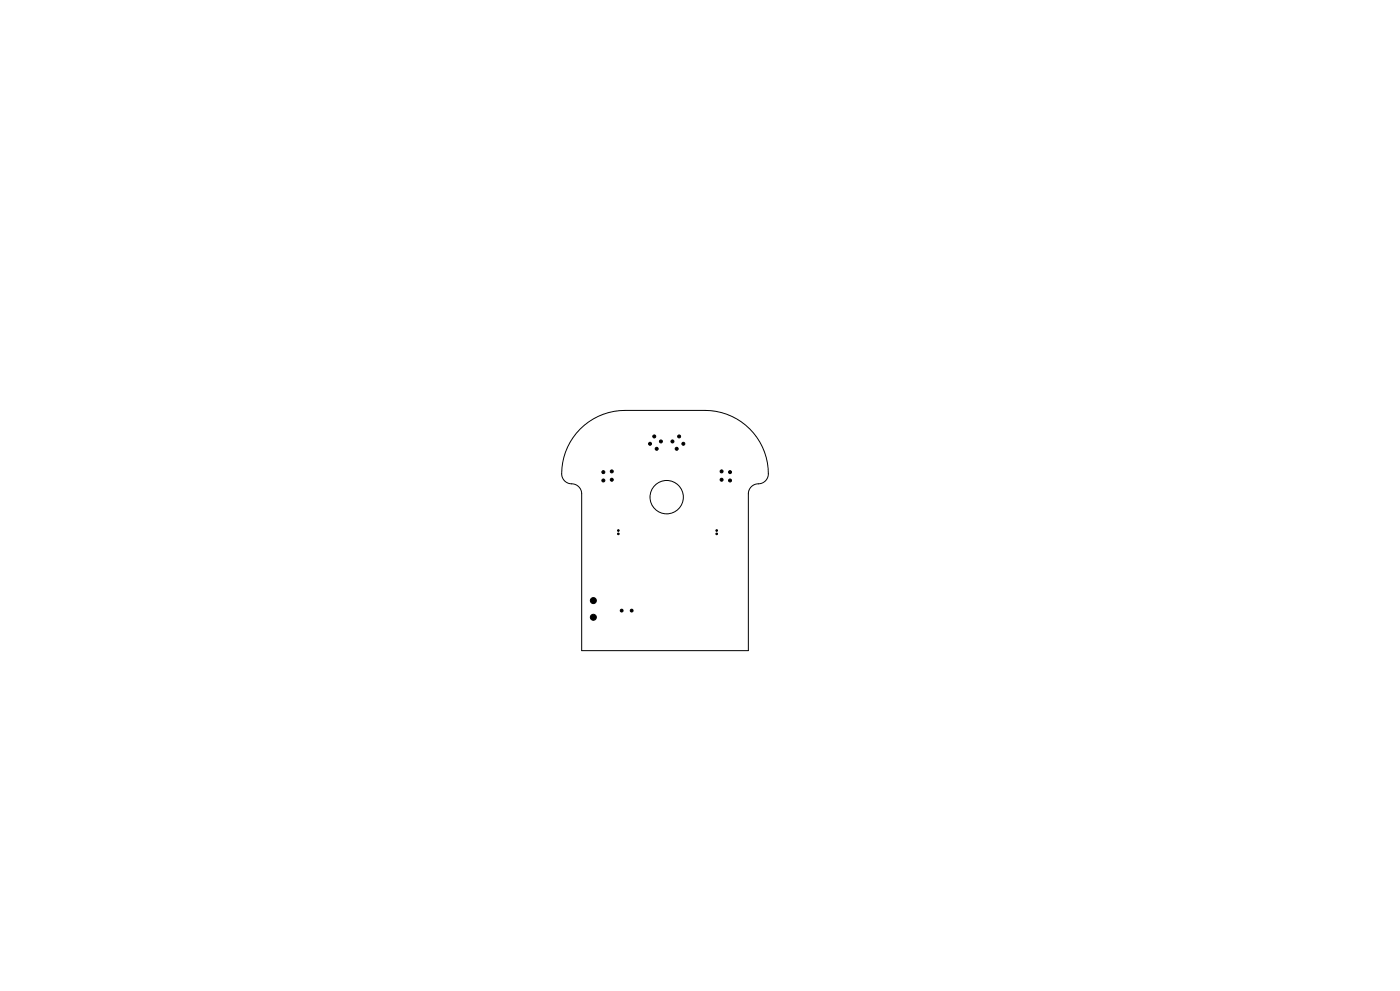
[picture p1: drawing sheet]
<svg xmlns="http://www.w3.org/2000/svg" width="420mm" height="297mm" viewBox="0 0 420 297" stroke-linecap="round" stroke-linejoin="round" font-family="sans-serif">
<g fill="none" stroke="#000" stroke-width=".3">
<path d="M174.1 128.6a19 19 0 0 1 13.4-5.6h24a18.7 18.7 0 0 1 18.8 20 3.4 3.4 0 0 1-3.6 2.1l-1.5 1-.7 1.6v47.3h-50v-47a3.3 3.3 0 0 0-3.8-3.1l-1.3-.8-.8-1.3a18.3 18.3 0 0 1 5.5-14.2z"/>
<circle cx="200" cy="149" r="5"/>
</g>
<g fill="#000" stroke="#000" stroke-width=".3">
<circle cx="195" cy="133" r=".45"/>
<circle cx="196.3" cy="130.8" r=".45"/>
<circle cx="197" cy="134.5" r=".45"/>
<circle cx="198.3" cy="132.3" r=".45"/>
<circle cx="201.7" cy="132.3" r=".45"/>
<circle cx="203" cy="134.5" r=".45"/>
<circle cx="203.7" cy="130.8" r=".45"/>
<circle cx="205" cy="133" r=".45"/>
<circle cx="181" cy="141.5" r=".45"/>
<circle cx="181" cy="144" r=".45"/>
<circle cx="183.5" cy="143.8" r=".45"/>
<circle cx="183.5" cy="141.3" r=".45"/>
<circle cx="185.5" cy="159" r=".25"/>
<circle cx="185.5" cy="160" r=".25"/>
<circle cx="215" cy="159" r=".25"/>
<circle cx="216.5" cy="143.8" r=".45"/>
<circle cx="216.5" cy="141.3" r=".45"/>
<circle cx="219" cy="141.5" r=".45"/>
<circle cx="219" cy="144" r=".45"/>
<circle cx="178" cy="180" r=".9"/>
<circle cx="215" cy="160" r=".25"/>
<circle cx="178" cy="185" r=".9"/>
<circle cx="186.5" cy="183" r=".42"/>
<circle cx="189.5" cy="183" r=".42"/>
</g>
</svg>
